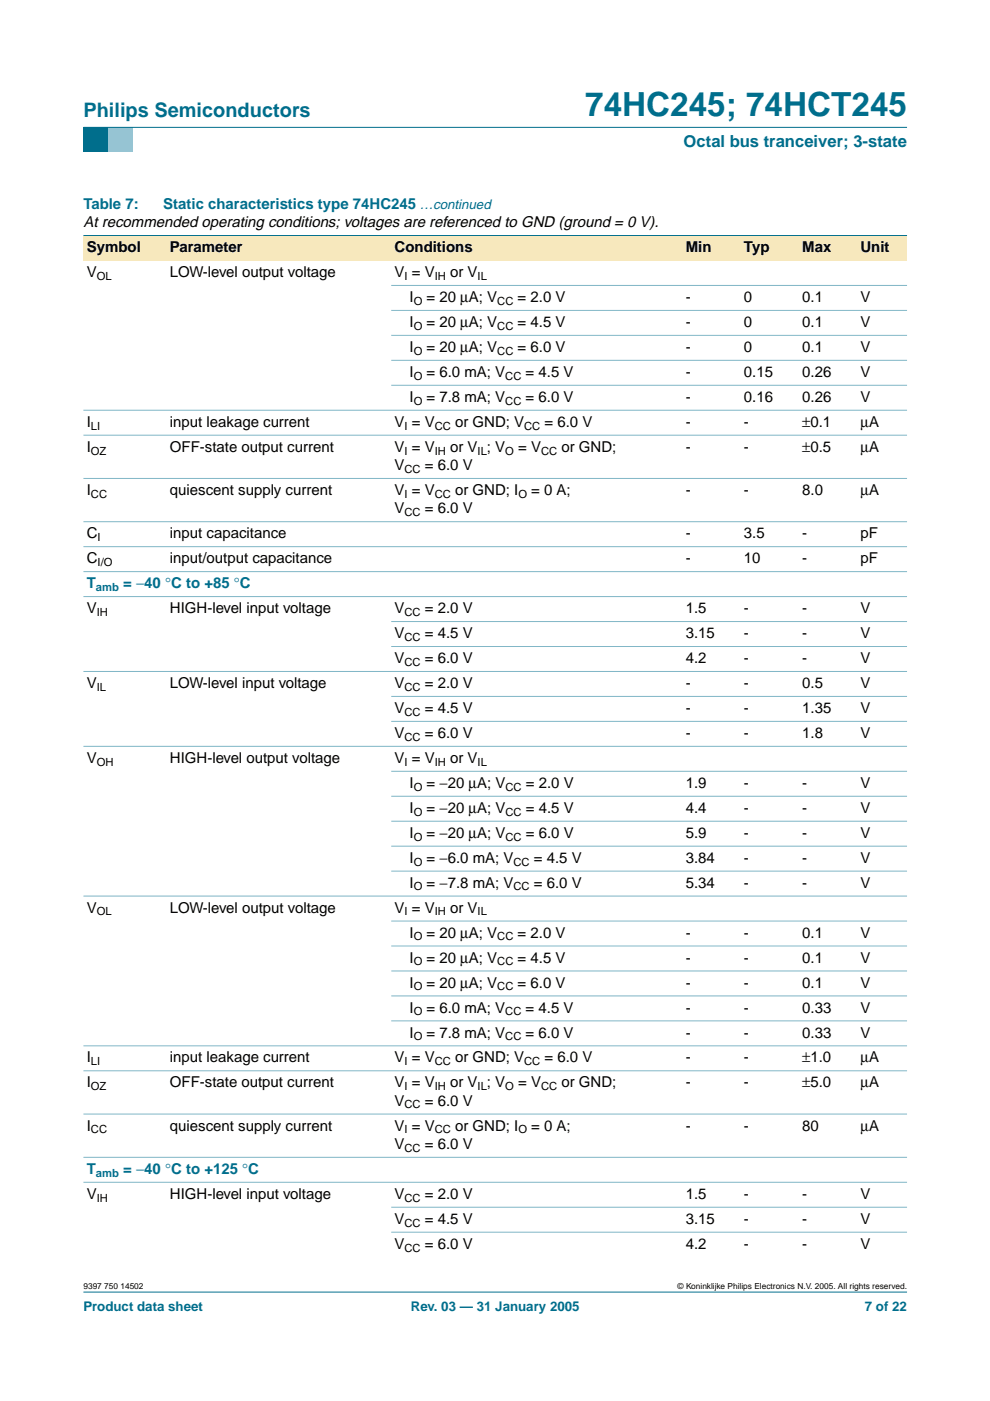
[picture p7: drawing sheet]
<svg xmlns="http://www.w3.org/2000/svg" width="210mm" height="297mm" viewBox="0 0 210 297" stroke-linecap="round" stroke-linejoin="round" font-family="sans-serif">
<defs><g id="words">
<text font-size="7.1" fill="#006e8c" x="124.1" y="24.7">74HC245; 74HCT245</text>
<text font-size="4.2" fill="#006e8c" x="17.7" y="24.9">Philips Semiconductors</text>
<text font-size="3.5" fill="#006e8c" x="144.9" y="31.1">Octal bus tranceiver; 3-state</text>
<g font-size="3.2" fill="#006e8c">
<text x="17.7" y="44.3">Table 7:</text>
<text x="34.6" y="44.3">Static characteristics type 74HC245 …continued</text>
<text x="18.4" y="124.7">T</text>
<text x="26.1" y="124.7">= −40 °C to +85 °C</text>
<text x="18.4" y="248.9">T</text>
<text x="26.1" y="248.9">= −40 °C to +125 °C</text>
</g>
<g font-size="3.2">
<text x="17.7" y="48.2">At recommended operating conditions; voltages are referenced to GND (ground = 0 V).</text>
<text x="18.4" y="53.5">Symbol</text>
<text x="36" y="53.5">Parameter</text>
<text x="83.7" y="53.5">Conditions</text>
<text x="145.4" y="53.5">Min</text>
<text x="157.7" y="53.5">Typ</text>
<text x="170.1" y="53.5">Max</text>
<text x="182.4" y="53.5">Unit</text>
<text x="18.4" y="58.8">V</text>
<text x="36" y="58.8">LOW-level output voltage</text>
<text x="83.7" y="58.8">V = V</text>
<text x="95.4" y="58.8">or V</text>
<text x="86.8" y="64">I</text>
<text x="90.4" y="64">= 20 µA; V</text>
<text x="109.7" y="64">= 2.0 V</text>
<text x="145.4" y="64">-</text>
<text x="157.7" y="64">0</text>
<text x="170.1" y="64">0.1</text>
<text x="182.4" y="64">V</text>
<text x="86.8" y="69.3">I</text>
<text x="90.4" y="69.3">= 20 µA; V</text>
<text x="109.7" y="69.3">= 4.5 V</text>
<text x="145.4" y="69.3">-</text>
<text x="157.7" y="69.3">0</text>
<text x="170.1" y="69.3">0.1</text>
<text x="182.4" y="69.3">V</text>
<text x="86.8" y="74.6">I</text>
<text x="90.4" y="74.6">= 20 µA; V</text>
<text x="109.7" y="74.6">= 6.0 V</text>
<text x="145.4" y="74.6">-</text>
<text x="157.7" y="74.6">0</text>
<text x="170.1" y="74.6">0.1</text>
<text x="182.4" y="74.6">V</text>
<text x="86.8" y="79.9">I</text>
<text x="90.4" y="79.9">= 6.0 mA; V</text>
<text x="111.4" y="79.9">= 4.5 V</text>
<text x="145.4" y="79.9">-</text>
<text x="157.7" y="79.9">0.15</text>
<text x="170.1" y="79.9">0.26</text>
<text x="182.4" y="79.9">V</text>
<text x="86.8" y="85.2">I</text>
<text x="90.4" y="85.2">= 7.8 mA; V</text>
<text x="111.4" y="85.2">= 6.0 V</text>
<text x="145.4" y="85.2">-</text>
<text x="157.7" y="85.2">0.16</text>
<text x="170.1" y="85.2">0.26</text>
<text x="182.4" y="85.2">V</text>
<text x="18.4" y="90.5">I</text>
<text x="18.4" y="95.8">I</text>
<text x="36" y="90.5">input leakage current</text>
<text x="36" y="95.8">OFF-state output current</text>
<text x="83.7" y="95.8">V = V</text>
<text x="83.7" y="90.5">V = V</text>
<text x="95.4" y="95.8">or V ; V</text>
<text x="96.5" y="90.5">or GND; V</text>
<text x="109.9" y="95.8">= V</text>
<text x="115.5" y="90.5">= 6.0 V</text>
<text x="119" y="95.8">or GND;</text>
<text x="145.4" y="95.8">-</text>
<text x="145.4" y="90.5">-</text>
<text x="157.7" y="95.8">-</text>
<text x="157.7" y="90.5">-</text>
<text x="170.1" y="90.5">±0.1</text>
<text x="170.1" y="95.8">±0.5</text>
<text x="182.4" y="90.5">µA</text>
<text x="182.4" y="95.8">µA</text>
<text x="83.7" y="99.7">V</text>
<text x="90.1" y="99.7">= 6.0 V</text>
<text x="18.4" y="105">I</text>
<text x="36" y="105">quiescent supply current</text>
<text x="83.7" y="105">V = V</text>
<text x="96.5" y="105">or GND; I</text>
<text x="112.6" y="105">= 0 A;</text>
<text x="145.4" y="105">-</text>
<text x="157.7" y="105">-</text>
<text x="170.1" y="105">8.0</text>
<text x="182.4" y="105">µA</text>
<text x="83.7" y="108.8">V</text>
<text x="90.1" y="108.8">= 6.0 V</text>
<text x="18.4" y="119.4">C</text>
<text x="18.4" y="114.1">C</text>
<text x="36" y="114.1">input capacitance</text>
<text x="36" y="119.4">input/output capacitance</text>
<text x="145.4" y="114.1">-</text>
<text x="145.4" y="119.4">-</text>
<text x="157.7" y="114.1">3.5</text>
<text x="157.7" y="119.4">10</text>
<text x="170.1" y="114.1">-</text>
<text x="170.1" y="119.4">-</text>
<text x="182.4" y="114.1">pF</text>
<text x="182.4" y="119.4">pF</text>
<text x="18.4" y="130">V</text>
<text x="36" y="130">HIGH-level input voltage</text>
<text x="83.7" y="130">V</text>
<text x="90.1" y="130">= 2.0 V</text>
<text x="145.4" y="130">1.5</text>
<text x="157.7" y="130">-</text>
<text x="170.1" y="130">-</text>
<text x="182.4" y="130">V</text>
<text x="83.7" y="135.3">V</text>
<text x="90.1" y="135.3">= 4.5 V</text>
<text x="145.4" y="135.3">3.15</text>
<text x="157.7" y="135.3">-</text>
<text x="170.1" y="135.3">-</text>
<text x="182.4" y="135.3">V</text>
<text x="83.7" y="140.6">V</text>
<text x="90.1" y="140.6">= 6.0 V</text>
<text x="145.4" y="140.6">4.2</text>
<text x="157.7" y="140.6">-</text>
<text x="170.1" y="140.6">-</text>
<text x="182.4" y="140.6">V</text>
<text x="18.4" y="145.9">V</text>
<text x="36" y="145.9">LOW-level input voltage</text>
<text x="83.7" y="145.9">V</text>
<text x="90.1" y="145.9">= 2.0 V</text>
<text x="145.4" y="145.9">-</text>
<text x="157.7" y="145.9">-</text>
<text x="170.1" y="145.9">0.5</text>
<text x="182.4" y="145.9">V</text>
<text x="83.7" y="151.2">V</text>
<text x="90.1" y="151.2">= 4.5 V</text>
<text x="145.4" y="151.2">-</text>
<text x="157.7" y="151.2">-</text>
<text x="170.1" y="151.2">1.35</text>
<text x="182.4" y="151.2">V</text>
<text x="18.4" y="161.8">V</text>
<text x="36" y="161.8">HIGH-level output voltage</text>
<text x="83.7" y="156.5">V</text>
<text x="83.7" y="161.8">V = V</text>
<text x="90.1" y="156.5">= 6.0 V</text>
<text x="95.4" y="161.8">or V</text>
<text x="145.4" y="156.5">-</text>
<text x="157.7" y="156.5">-</text>
<text x="170.1" y="156.5">1.8</text>
<text x="182.4" y="156.5">V</text>
<text x="86.8" y="167.1">I</text>
<text x="90.4" y="167.1">= −20 µA; V</text>
<text x="111.5" y="167.1">= 2.0 V</text>
<text x="145.4" y="167.1">1.9</text>
<text x="157.7" y="167.1">-</text>
<text x="170.1" y="167.1">-</text>
<text x="182.4" y="167.1">V</text>
<text x="86.8" y="172.3">I</text>
<text x="90.4" y="172.3">= −20 µA; V</text>
<text x="111.5" y="172.3">= 4.5 V</text>
<text x="145.4" y="172.3">4.4</text>
<text x="157.7" y="172.3">-</text>
<text x="170.1" y="172.3">-</text>
<text x="182.4" y="172.3">V</text>
<text x="86.8" y="177.6">I</text>
<text x="90.4" y="177.6">= −20 µA; V</text>
<text x="111.5" y="177.6">= 6.0 V</text>
<text x="145.4" y="177.6">5.9</text>
<text x="157.7" y="177.6">-</text>
<text x="170.1" y="177.6">-</text>
<text x="182.4" y="177.6">V</text>
<text x="86.8" y="182.9">I</text>
<text x="90.4" y="182.9">= −6.0 mA; V</text>
<text x="113.2" y="182.9">= 4.5 V</text>
<text x="145.4" y="182.9">3.84</text>
<text x="157.7" y="182.9">-</text>
<text x="170.1" y="182.9">-</text>
<text x="182.4" y="182.9">V</text>
<text x="86.8" y="188.2">I</text>
<text x="90.4" y="188.2">= −7.8 mA; V</text>
<text x="113.2" y="188.2">= 6.0 V</text>
<text x="145.4" y="188.2">5.34</text>
<text x="157.7" y="188.2">-</text>
<text x="170.1" y="188.2">-</text>
<text x="182.4" y="188.2">V</text>
<text x="18.4" y="193.5">V</text>
<text x="36" y="193.5">LOW-level output voltage</text>
<text x="83.7" y="193.5">V = V</text>
<text x="95.4" y="193.5">or V</text>
<text x="86.8" y="198.8">I</text>
<text x="90.4" y="198.8">= 20 µA; V</text>
<text x="109.7" y="198.8">= 2.0 V</text>
<text x="145.4" y="198.8">-</text>
<text x="157.7" y="198.8">-</text>
<text x="170.1" y="198.8">0.1</text>
<text x="182.4" y="198.8">V</text>
<text x="86.8" y="204.1">I</text>
<text x="86.8" y="209.4">I</text>
<text x="90.4" y="204.1">= 20 µA; V</text>
<text x="90.4" y="209.4">= 20 µA; V</text>
<text x="109.7" y="204.1">= 4.5 V</text>
<text x="109.7" y="209.4">= 6.0 V</text>
<text x="145.4" y="204.1">-</text>
<text x="145.4" y="209.4">-</text>
<text x="157.7" y="204.1">-</text>
<text x="157.7" y="209.4">-</text>
<text x="170.1" y="204.1">0.1</text>
<text x="170.1" y="209.4">0.1</text>
<text x="182.4" y="204.1">V</text>
<text x="182.4" y="209.4">V</text>
<text x="86.8" y="214.7">I</text>
<text x="90.4" y="214.7">= 6.0 mA; V</text>
<text x="111.4" y="214.7">= 4.5 V</text>
<text x="145.4" y="214.7">-</text>
<text x="157.7" y="214.7">-</text>
<text x="170.1" y="214.7">0.33</text>
<text x="182.4" y="214.7">V</text>
<text x="86.8" y="220">I</text>
<text x="90.4" y="220">= 7.8 mA; V</text>
<text x="111.4" y="220">= 6.0 V</text>
<text x="145.4" y="220">-</text>
<text x="157.7" y="220">-</text>
<text x="170.1" y="220">0.33</text>
<text x="182.4" y="220">V</text>
<text x="18.4" y="225.3">I</text>
<text x="36" y="225.3">input leakage current</text>
<text x="83.7" y="225.3">V = V</text>
<text x="96.5" y="225.3">or GND; V</text>
<text x="115.5" y="225.3">= 6.0 V</text>
<text x="145.4" y="225.3">-</text>
<text x="157.7" y="225.3">-</text>
<text x="170.1" y="225.3">±1.0</text>
<text x="182.4" y="225.3">µA</text>
<text x="18.4" y="230.6">I</text>
<text x="36" y="230.6">OFF-state output current</text>
<text x="83.7" y="230.6">V = V</text>
<text x="95.4" y="230.6">or V ; V</text>
<text x="109.9" y="230.6">= V</text>
<text x="119" y="230.6">or GND;</text>
<text x="145.4" y="230.6">-</text>
<text x="157.7" y="230.6">-</text>
<text x="170.1" y="230.6">±5.0</text>
<text x="182.4" y="230.6">µA</text>
<text x="18.4" y="239.7">I</text>
<text x="36" y="239.7">quiescent supply current</text>
<text x="83.7" y="239.7">V = V</text>
<text x="83.7" y="234.4">V</text>
<text x="90.1" y="234.4">= 6.0 V</text>
<text x="96.5" y="239.7">or GND; I</text>
<text x="112.6" y="239.7">= 0 A;</text>
<text x="145.4" y="239.7">-</text>
<text x="157.7" y="239.7">-</text>
<text x="170.1" y="239.7">80</text>
<text x="182.4" y="239.7">µA</text>
<text x="83.7" y="243.6">V</text>
<text x="90.1" y="243.6">= 6.0 V</text>
<text x="18.4" y="254.2">V</text>
<text x="36" y="254.2">HIGH-level input voltage</text>
<text x="83.7" y="254.2">V</text>
<text x="90.1" y="254.2">= 2.0 V</text>
<text x="145.4" y="254.2">1.5</text>
<text x="157.7" y="254.2">-</text>
<text x="170.1" y="254.2">-</text>
<text x="182.4" y="254.2">V</text>
<text x="83.7" y="259.5">V</text>
<text x="90.1" y="259.5">= 4.5 V</text>
<text x="145.4" y="259.5">3.15</text>
<text x="157.7" y="259.5">-</text>
<text x="170.1" y="259.5">-</text>
<text x="182.4" y="259.5">V</text>
<text x="83.7" y="264.8">V</text>
<text x="90.1" y="264.8">= 6.0 V</text>
<text x="145.4" y="264.8">4.2</text>
<text x="157.7" y="264.8">-</text>
<text x="170.1" y="264.8">-</text>
<text x="182.4" y="264.8">V</text>
</g>
<g font-size="2.8" fill="#006e8c">
<text x="17.7" y="278">Product data sheet</text>
<text x="87.1" y="278">Rev. 03 — 31 January 2005</text>
<text x="183.4" y="278">7 of 22</text>
</g>
<g font-size="2.4">
<text x="20.5" y="59.3">OL</text>
<text x="85.8" y="59.3">I</text>
<text x="92.2" y="59.3">IH</text>
<text x="101.3" y="59.3">IL</text>
<text x="87.7" y="64.6">O</text>
<text x="105.4" y="64.6">CC</text>
<text x="87.7" y="69.9">O</text>
<text x="105.4" y="69.9">CC</text>
<text x="87.7" y="75.2">O</text>
<text x="105.4" y="75.2">CC</text>
<text x="87.7" y="80.5">O</text>
<text x="107.1" y="80.5">CC</text>
<text x="87.7" y="85.8">O</text>
<text x="107.1" y="85.8">CC</text>
<text x="19.3" y="91.1">LI</text>
<text x="85.8" y="91.1">I</text>
<text x="92.2" y="91.1">CC</text>
<text x="111.1" y="91.1">CC</text>
<text x="19.3" y="96.4">OZ</text>
<text x="85.8" y="96.4">I</text>
<text x="85.8" y="100.2">CC</text>
<text x="92.2" y="96.4">IH</text>
<text x="101.3" y="96.4">IL</text>
<text x="107.1" y="96.4">O</text>
<text x="114.7" y="96.4">CC</text>
<text x="19.3" y="105.5">CC</text>
<text x="85.8" y="105.5">I</text>
<text x="92.2" y="105.5">CC</text>
<text x="109.9" y="105.5">O</text>
<text x="85.8" y="109.4">CC</text>
<text x="20.7" y="114.7">I</text>
<text x="20.7" y="120">I/O</text>
<text x="20.5" y="130.6">IH</text>
<text x="85.8" y="130.6">CC</text>
<text x="85.8" y="135.9">CC</text>
<text x="85.8" y="141.2">CC</text>
<text x="20.5" y="146.5">IL</text>
<text x="85.8" y="146.5">CC</text>
<text x="85.8" y="151.8">CC</text>
<text x="85.8" y="157">CC</text>
<text x="20.5" y="162.3">OH</text>
<text x="85.8" y="162.3">I</text>
<text x="87.7" y="167.6">O</text>
<text x="92.2" y="162.3">IH</text>
<text x="101.3" y="162.3">IL</text>
<text x="107.2" y="167.6">CC</text>
<text x="87.7" y="172.9">O</text>
<text x="107.2" y="172.9">CC</text>
<text x="87.7" y="178.2">O</text>
<text x="107.2" y="178.2">CC</text>
<text x="87.7" y="183.5">O</text>
<text x="108.9" y="183.5">CC</text>
<text x="87.7" y="188.8">O</text>
<text x="108.9" y="188.8">CC</text>
<text x="20.5" y="194.1">OL</text>
<text x="85.8" y="194.1">I</text>
<text x="92.2" y="194.1">IH</text>
<text x="101.3" y="194.1">IL</text>
<text x="87.7" y="199.4">O</text>
<text x="105.4" y="199.4">CC</text>
<text x="87.7" y="204.7">O</text>
<text x="87.7" y="210">O</text>
<text x="105.4" y="204.7">CC</text>
<text x="105.4" y="210">CC</text>
<text x="87.7" y="215.3">O</text>
<text x="107.1" y="215.3">CC</text>
<text x="87.7" y="220.5">O</text>
<text x="107.1" y="220.5">CC</text>
<text x="19.3" y="225.8">LI</text>
<text x="85.8" y="225.8">I</text>
<text x="92.2" y="225.8">CC</text>
<text x="111.1" y="225.8">CC</text>
<text x="19.3" y="231.1">OZ</text>
<text x="85.8" y="231.1">I</text>
<text x="92.2" y="231.1">IH</text>
<text x="101.3" y="231.1">IL</text>
<text x="107.1" y="231.1">O</text>
<text x="114.7" y="231.1">CC</text>
<text x="85.8" y="235">CC</text>
<text x="19.3" y="240.3">CC</text>
<text x="85.8" y="240.3">I</text>
<text x="85.8" y="244.2">CC</text>
<text x="92.2" y="240.3">CC</text>
<text x="109.9" y="240.3">O</text>
<text x="20.5" y="254.8">IH</text>
<text x="85.8" y="254.8">CC</text>
<text x="85.8" y="260.1">CC</text>
<text x="85.8" y="265.3">CC</text>
</g>
<g font-size="2.4" fill="#006e8c">
<text x="20.3" y="125.3">amb</text>
<text x="20.3" y="249.5">amb</text>
</g>
<g font-size="1.8">
<text x="17.7" y="273.4">9397 750 14502</text>
<text x="143.7" y="273.4">© Koninklijke Philips Electronics N.V. 2005. All rights reserved.</text>
</g>
</g></defs>
<path d="M17.7 273.9h174.6z" fill="#006e8c" stroke="#006e8c" stroke-width=".21"/>
<path d="M17.7 27h5.3v5.3h-5.3z" fill-rule="evenodd" fill="#006e8c"/>
<path d="M23 27h5.3v5.3h-5.3z" fill-rule="evenodd" fill="#96c4d6"/>
<path d="M17.7 27h174.6z" fill="#006e8c" stroke="#006e8c" stroke-width=".21"/>
<g fill="#f7e8bd">
<path d="M17.7 49.9h17.6v5.3h-17.6z" fill-rule="evenodd"/>
<path d="M35.3 49.9h47.7v5.3h-47.7z" fill-rule="evenodd"/>
<path d="M83 49.9h54.6v5.3h-54.6z" fill-rule="evenodd"/>
<path d="M137.6 49.9h7.1v5.3h-7.1z" fill-rule="evenodd"/>
<path d="M144.7 49.9h12.3v5.3h-12.3z" fill-rule="evenodd"/>
<path d="M157 49.9h12.4v5.3h-12.4z" fill-rule="evenodd"/>
<path d="M169.4 49.9h12.3v5.3h-12.3z" fill-rule="evenodd"/>
<path d="M181.7 49.9h10.6v5.3h-10.6z" fill-rule="evenodd"/>
</g>
<path d="M17.7 49.9h174.6z" fill="#006e8c" stroke="#006e8c" stroke-width=".21"/>
<g fill="#80b6c6" stroke="#80b6c6" stroke-width=".21">
<path d="M83 60.5h109.3z"/>
<path d="M83 65.8h109.3z"/>
<path d="M83 71.1h109.3z"/>
<path d="M83 76.4h109.3z"/>
<path d="M83 81.7h109.3z"/>
<path d="M17.7 87h174.6z"/>
<path d="M17.7 92.3h174.6z"/>
<path d="M17.7 101.4h174.6z"/>
<path d="M17.7 110.6h174.6z"/>
<path d="M17.7 115.9h174.6z"/>
<path d="M17.7 121.2h174.6z"/>
<path d="M17.7 126.5h174.6z"/>
<path d="M83 131.8h109.3z"/>
<path d="M83 137.1h109.3z"/>
<path d="M17.7 142.4h174.6z"/>
<path d="M83 147.7h109.3z"/>
<path d="M83 152.9h109.3z"/>
<path d="M17.7 158.2h174.6z"/>
<path d="M83 163.5h109.3z"/>
<path d="M83 168.8h109.3z"/>
<path d="M83 174.1h109.3z"/>
<path d="M83 179.4h109.3z"/>
<path d="M83 184.7h109.3z"/>
<path d="M17.7 190h174.6z"/>
<path d="M83 195.3h109.3z"/>
<path d="M83 200.6h109.3z"/>
<path d="M83 205.9h109.3z"/>
<path d="M83 211.2h109.3z"/>
<path d="M83 216.4h109.3z"/>
<path d="M17.7 221.7h174.6z"/>
<path d="M17.7 227h174.6z"/>
<path d="M17.7 236.2h174.6z"/>
<path d="M17.7 245.4h174.6z"/>
<path d="M17.7 250.7h174.6z"/>
<path d="M83 256h109.3z"/>
<path d="M83 261.2h109.3z"/>
</g>
<use href="#words"/>
</svg>
